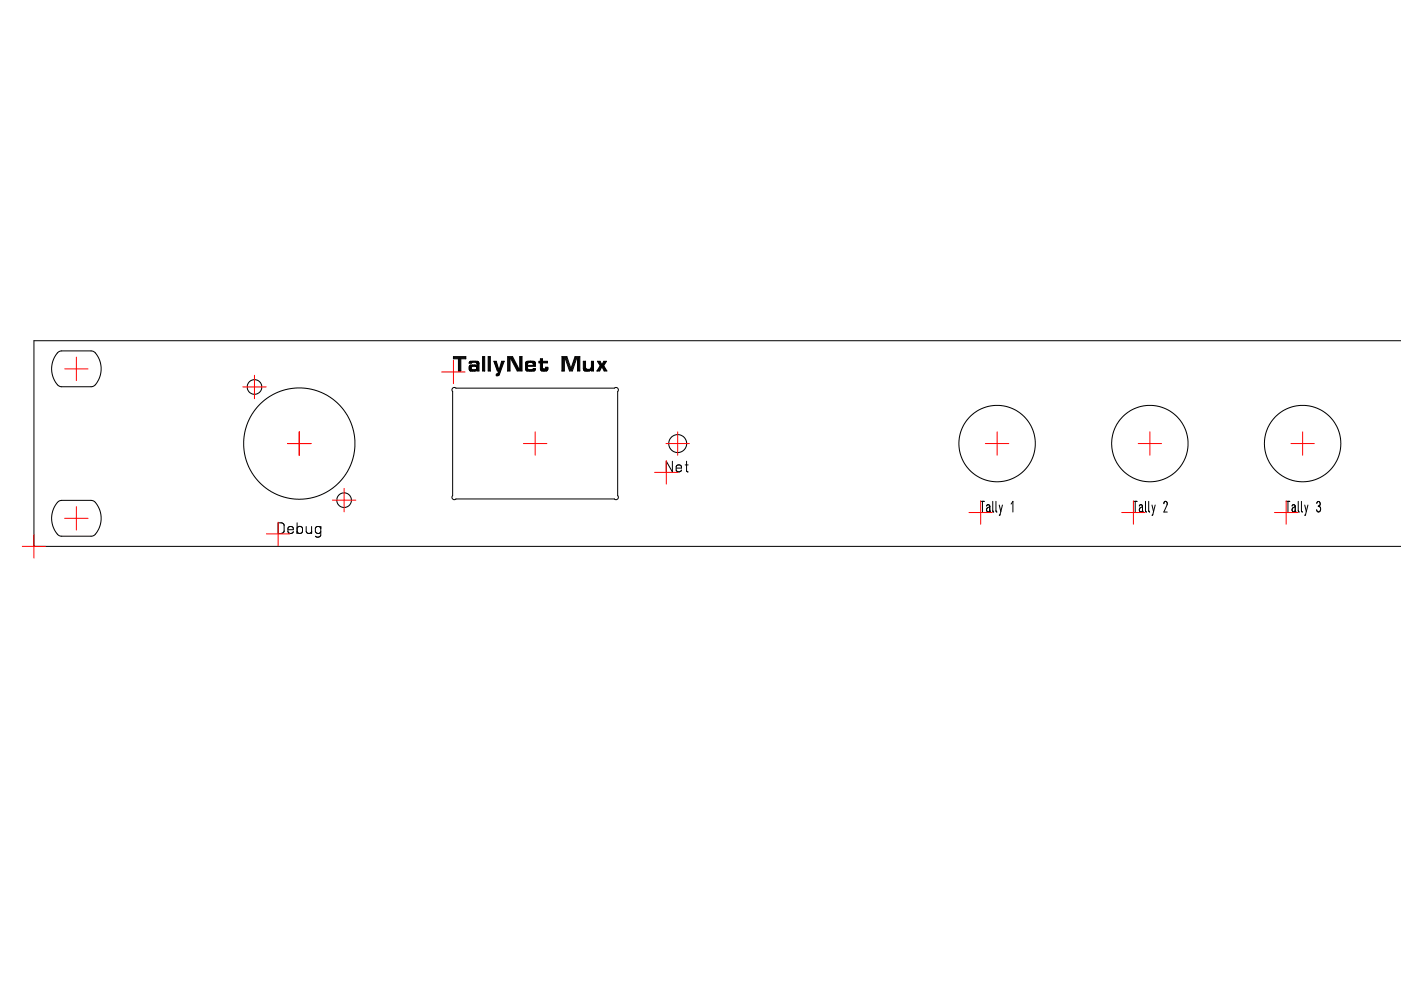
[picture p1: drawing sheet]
<svg xmlns="http://www.w3.org/2000/svg" width="297mm" height="210mm" viewBox="0 0 297 210" stroke-linecap="round" stroke-linejoin="round" font-family="sans-serif">
<g fill="none" stroke="#000" stroke-width=".21">
<path d="M12.3 74.7l.7-.3h6.4l.8 .4 .9 1.5 .3 1.2v1l-.4 1.7-.8 1.5-.8 .3h-6.5l-.6-.3-1-1.6-.4-1.7 .4-2zM96.1 75.6h2.7v.5h-1.1v2.6h-.5v-2.6h-1.1zM97.5 75.9v2.7h.1v-2.7h1.1v-.1h-2.5v.1h1.1v2.7l-.1 .1M100 76.8l-.4 .1a2.02 2.02 0 0 1 1.8 0v1.7l-.1-1.5-.2-.3M100.7 77.4h-1a.78 .78 0 0 0-.2 1l.1 .1a1.26 1.26 0 0 0 1.4-.2M100.7 77.4l.1 .2h.2M100.7 77.4l.3 .2M101 77.6h-1a.52 .52 0 0 0 0 .9h.8h-.8a.55 .55 0 0 1-.4-.5 .55 .55 0 0 1 .3-.5h.9h-1l-.2 .1-.1 .7 .3 .3 1 .1 .3-.5M101 77.6v.1M101 77.7l-.9-.1a.42 .42 0 0 0-.2 .4 .42 .42 0 0 0 .3 .4l.8-.1M101 77.7v.6M101.1 77.8v.1"/>
<path d="M101.1 78l-.1-1.1-.9-.1-.2 .2h-.4l.1-.3a2 2 0 0 1 1.7-.1l.3 .4v1.7h-.5v-.6M101.1 76.8l.1 .1M101.1 78.1h.1M101.1 78.1l-.1 .2M101.2 76.9v1.7M102.3 75.6h.5v3.1h-.5zM102.5 75.7v2.9h-.1v-2.9h.3l.1 3M103.5 75.6h.4v3.1h-.4zM103.7 75.7v2.9h-.1v-2.9h.3v3M104.7 76.6h.5l.6 1.9 .6-1.9h.5l-1 2.8-.3 .3h-.4v-.4l.4-.1 .1-.5h-.2zM106.9 76.6l-.2 .1-.9 2.6-.3 .3-.2-.1 .4-.3 .9-2.5h-.2l-.5 1.9h-.4l-.7-1.9h.3l.6 1.8-.7-1.7M107.6 75.6h1.1l1.3 2.6h.2v-2.6h.5v3.1h-1l-1.4-2.6h-.2v2.6h-.5z"/>
<path d="M107.9 75.8v2.8h.1v-2.7h.4l1.3 2.6h.9v-2.8h-.3v2.7h-.3l-1.4-2.6h-.8v2.8l-.2 .1M108.5 75.9l1.4 2.6M110.4 75.8v2.7M111.6 76.7l1.6-.1 .3 .4v.7h-1.7v.4a.91 .91 0 0 0 1.3 .1h.4l-.3 .5-1.6-.1-.2-.4v-1.1zM111.8 77.5v.8a1.17 1.17 0 0 0 1.4-.1h.2a.64 .64 0 0 1-.9 .4h-.7l-.2-.2-.1-1.4a.68 .68 0 0 1 1-.4l.8 .2 .1 .8h-.1v-.5l-.2-.3-1.2-.1-.3 .4 .1 1.2 .2 .2h1.2l.2-.3h-.2M111.8 77.5l-.1 .1v-.4a.83 .83 0 0 1 1.5-.1v.5h-1.4M111.9 77a.68 .68 0 0 1 .7-.2 .68 .68 0 0 1 .5 .7h-1.3zM114.3 76.7h1.7v.1h-1.7zM114.6 76.1h.4v.5h1.1v.3h-1.1v1.1a.35 .35 0 0 0 .4 .3 .35 .35 0 0 0 .3-.4h.5v.3a.63 .63 0 0 1-1 .5l-.4-.1-.2-.3v-1.4h-.3v-.3h.3zM114.8 76.2v1.9a.67 .67 0 0 0 .7 .4 .67 .67 0 0 0 .6-.5 .71 .71 0 0 1-.6 .6 .71 .71 0 0 1-.8-.4v-2h.2v1.8a.47 .47 0 0 0 .5 .4 .47 .47 0 0 0 .4-.4l-.1-.1M119.1 75.6h1.1l.9 2.6 .8-2.6h1v3.1h-.5v-2.6h-.2l-.9 2.6h-.5l-.9-2.6h-.2v2.6h-.6zM119.4 76.1v2.5h.1v-2.6l-.1-.1h.6l.8 2.6h.4l.9-2.6h.5v2.6h.2v-2.7h-.8l-.9 2.5h-.2l-.8-2.5h-.8v2.8l-.2 .1"/>
<path d="M122.7 75.9v2.6M124.1 76.6v1.6l.2 .2 .9-.1a.72 .72 0 0 1-.7 .3 .72 .72 0 0 1-.6-.5v-1.4h-.1v1.6a.86 .86 0 0 0 1.4 .1M124.1 76.6h-.4v1.5a.61 .61 0 0 0 .9 .6l.5-.1 .2-.3M124.1 76.6v1.4a.72 .72 0 0 0 1.2 0M125.3 78.3v.1M125.4 78l-.1 .3M125.4 76.6h.4v2.1h-.4zM125.4 77.9l-.1 .4M125.5 77.5l-.2 .5M125.6 76.7l.1 1.9v-1.9h-.2v1.9M126.7 76.6h.5l.4 .7 .4-.7h.6l-.6 .9 .7 1.2h-.6l-.5-1-.5 1h-.5l.7-1.2zM126.8 76.7h.3l.5 .7 .5-.7h.3l-.5 .8 .6 1.1-.7-1.1 .4-.8-.4 .8 .5 1.1h-.1l-.5-1h-.1l-.6 1h-.3l.7-1.1z"/>
<path d="M127 76.7l.5 .8M127.5 77.5h.3M127.5 77.5l-.5 1-.4 .2M297.1 72.2h-289.9v43.6h289.9M95.9 82.3l.4-.2 .4 .2h33.6l.3-.2 .3 .2 .2 .3-.1 .4v22.1l.1 .2-.1 .5-.3 .1-.4-.1h-33.6l-.3 .1-.4-.1-.2-.3 .2-.4v-22.1l-.2-.3zM142.6 97.8v2.3l-1.3-2.3v2.3M143.4 99.3h1.1a.58 .58 0 0 0-.4-.7 .58 .58 0 0 0-.7 .4v.7l.2 .2 .5 .1 .4-.3M145.3 98.6h.6M145.6 97.8v2l.3 .3M12.2 106.5l.8-.4h6.3l.7 .2 1 1.5 .4 1.7-.1 1.8-1 1.9-.8 .5h-6.6l-.6-.3-1-1.6-.4-1.7 .3-1.8zM59 110.8l.8 .1 .4 .3v1.4l-.3 .4-.9 .1zM61 112.3h1.2v-.3l-.4-.4-.5 .1-.3 .3v.7a.61 .61 0 0 0 .6 .4 .61 .61 0 0 0 .6-.4"/>
<path d="M63 112a.61 .61 0 0 1 .6-.4 .61 .61 0 0 1 .5 .4v.6a.6 .6 0 0 1-.5 .5 .6 .6 0 0 1-.6-.4M63 110.8v2.3M64.9 111.6v1a.6 .6 0 0 0 .6 .5 .6 .6 0 0 0 .6-.4M66.1 111.6v1.5M68 112l-.4-.4-.5 .1-.2 .3v.7a.6 .6 0 0 0 .5 .4 .6 .6 0 0 0 .6-.4M68 111.6l-.1 2-.5 .3-.5-.2M207.9 106.3h.8M208.3 106.3v2.3M209.2 107.3a.34 .34 0 0 1 .3-.3 .34 .34 0 0 1 .3 .3v.9a.4 .4 0 0 1-.6 .2 .4 .4 0 0 1 .1-.6l.5-.4M209.8 108.2l.2 .4M210.5 106.3v2l.2 .3M211.2 106.3v2l.2 .3"/>
<path d="M211.9 107.1l.3 1.4M212.5 107.1l-.5 2-.1 .1M214.4 106.9l.4-.6v2.3M240.3 106.3h.8M240.7 106.3v2.3M241.6 107.3a.34 .34 0 0 1 .3-.3 .34 .34 0 0 1 .3 .3v.9a.4 .4 0 0 1-.6 .2 .4 .4 0 0 1 0-.6l.6-.4M242.2 108.2l.2 .4M242.9 106.3v2l.2 .3M243.5 106.3v2l.3 .3M244.2 107.1l.4 1.4M244.9 107.1l-.5 2-.2 .1M246.8 106.8a.39 .39 0 0 1 .3-.5 .39 .39 0 0 1 .4 .5l-.7 1.8h.7"/>
<path d="M272.7 106.3h.8M273.1 106.3v2.3M273.9 107.3a.34 .34 0 0 1 .4-.3 .34 .34 0 0 1 .3 .3v.9a.4 .4 0 0 1-.6 .2 .4 .4 0 0 1 0-.6l.6-.4M274.6 108.2l.2 .4M275.3 106.3v2l.2 .3M275.9 106.3v2l.2 .3M276.6 107.1l.4 1.4M277.3 107.1l-.5 2-.2 .1M279.2 106.7a.37 .37 0 0 1 .4-.4 .37 .37 0 0 1 .3 .5l-.1 .3-.3 .2M279.5 107.3h.1M279.6 107.3a.59 .59 0 0 1 .4 .7 .59 .59 0 0 1-.6 .5l-.3-.4"/>
<circle cx="54" cy="82" r="1.55"/>
<circle cx="63.5" cy="94.1" r="11.8"/>
<circle cx="143.7" cy="94.1" r="1.9"/>
<circle cx="211.4" cy="94" r="8.1"/>
<circle cx="243.8" cy="94" r="8.1"/>
<circle cx="276.2" cy="94" r="8.1"/>
<circle cx="73" cy="106" r="1.55"/>
</g>
<g fill="none" stroke="#f00" stroke-width=".21">
<path d="M13.7 78.2h5M16.2 75.7v5M54 79.6v4.9M93.6 78.9h5M96.1 76.4v4.9M51.5 82h4.9M61 94h4.9M63.5 91.6v4.9M111 94h5M113.5 91.6v4.9M141.2 94h5M141.3 97.7v4.9"/>
<path d="M143.7 91.6v4.9M208.9 94h5M211.4 91.6v4.9M241.3 94h5M243.8 91.6v4.9M273.7 94h5M276.2 91.6v4.9M4.7 115.8h5M7.2 113.4v4.9M13.7 109.9h5M16.2 107.4v5M56.5 113.2h4.9"/>
<path d="M59 110.7v5M70.5 106h4.9M73 103.6v4.9M138.8 100.2h5M205.4 108.7h5M207.9 106.2v4.9M237.8 108.7h5M240.3 106.2v4.9M270.2 108.7h5M272.7 106.2v4.9"/>
</g>
</svg>
